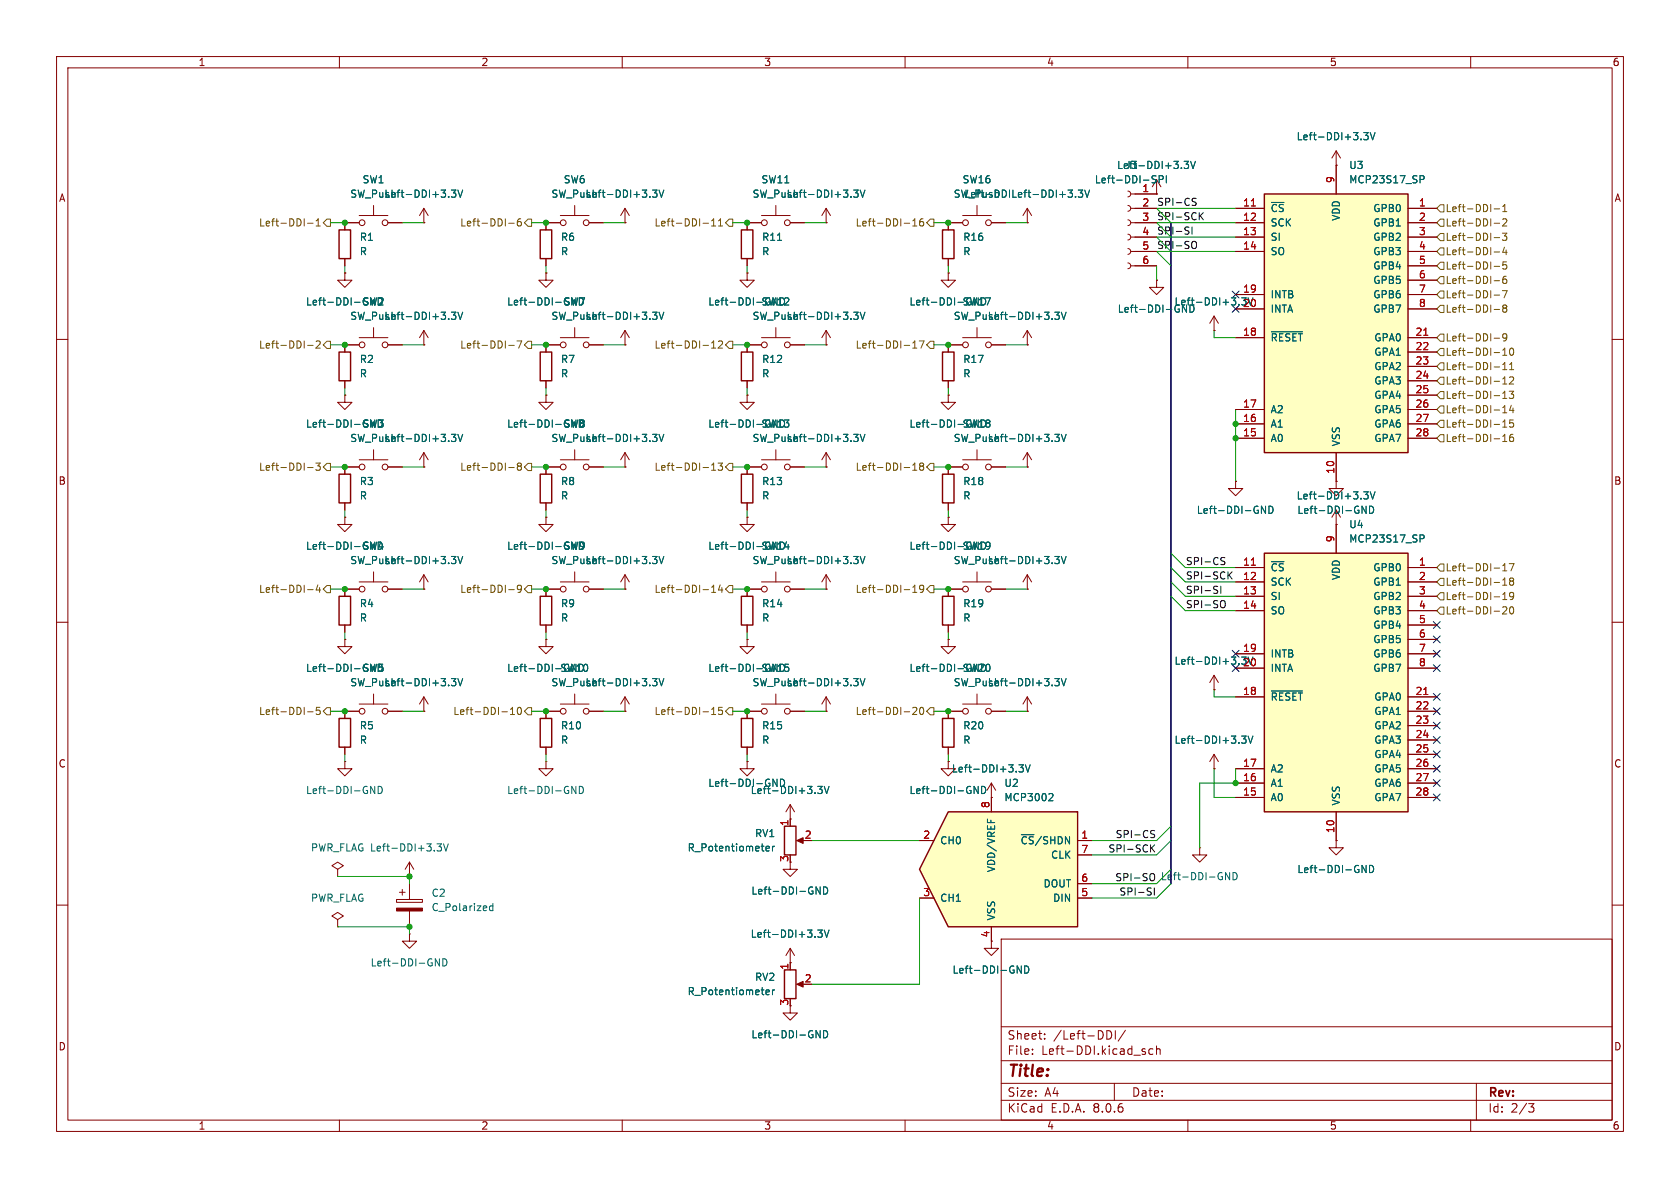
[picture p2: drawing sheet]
<svg xmlns="http://www.w3.org/2000/svg" width="297mm" height="210mm" viewBox="0 0 297 210" stroke-linecap="round" stroke-linejoin="round" font-family="sans-serif">
<defs><g id="words">
<text font-size="2.8" fill="#840000" x="178" y="190.9">Title:</text>
<g font-size="2.1" fill="#840000">
<text x="178" y="184">Sheet:</text>
<text x="186.2" y="184">/Left-DDI/</text>
<text x="178" y="186.7">File:</text>
<text x="184.1" y="186.7">Left-DDI.kicad_sch</text>
<text x="178" y="196.9">KiCad</text>
<text x="178" y="194.1">Size:</text>
<text x="184.7" y="194.1">A4</text>
<text x="185.7" y="196.9">E.D.A.</text>
<text x="193.3" y="196.9">8.0.6</text>
<text x="200" y="194.1">Date:</text>
<text x="263" y="194.3">Rev:</text>
<text x="263" y="196.9">Id:</text>
<text x="267.1" y="196.9">2/3</text>
</g>
<g font-size="1.8" fill="#840000">
<text x="35" y="11.9">1</text>
<text x="85" y="11.9">2</text>
<text x="135" y="11.9">3</text>
<text x="185" y="11.9">4</text>
<text x="235" y="11.9">5</text>
<text x="285" y="11.9">6</text>
<text x="10.3" y="35.9">A</text>
<text x="285.3" y="35.9">A</text>
<text x="10.3" y="85.9">B</text>
<text x="285.3" y="85.9">B</text>
<text x="10.3" y="135.9">C</text>
<text x="285.3" y="135.9">C</text>
<text x="139.4" y="152.5" transform="rotate(-90 139.4 152.5)">3</text>
<text x="175" y="165.8" transform="rotate(-90 175 165.8)">4</text>
<text x="10.3" y="185.9">D</text>
<text x="285.3" y="185.9">D</text>
<text x="35" y="199.9">1</text>
<text x="85" y="199.9">2</text>
<text x="135" y="199.9">3</text>
<text x="185" y="199.9">4</text>
<text x="235" y="199.9">5</text>
<text x="285" y="199.9">6</text>
</g>
<g font-size="1.8" fill="#006464">
<text x="229.1" y="25">Left-DDI+3.3V</text>
<text x="61.8" y="35.2">SW_Push</text>
<text x="64" y="32.6">SW1</text>
<text x="67.8" y="35.2">Left-DDI+3.3V</text>
<text x="97.4" y="35.2">SW_Push</text>
<text x="99.6" y="32.6">SW6</text>
<text x="103.4" y="35.2">Left-DDI+3.3V</text>
<text x="132.9" y="35.2">SW_Push</text>
<text x="134.5" y="32.6">SW11</text>
<text x="139" y="35.2">Left-DDI+3.3V</text>
<text x="168.5" y="35.2">SW_Push</text>
<text x="170.1" y="32.6">SW16</text>
<text x="170.4" y="35.2">Left-DDILeft-DDI+3.3V</text>
<text x="193.5" y="32.6">Left-DDI-SPI</text>
<text x="197.4" y="30.1">Left-DDI+3.3V</text>
<text x="198.8" y="30.1">J3</text>
<text x="238.4" y="30.1">U3</text>
<text x="238.4" y="32.6">MCP23S17_SP</text>
<text x="224.5" y="37.7">~{CS}</text>
<text x="224.5" y="40.2">SCK</text>
<text x="237.1" y="39.1" transform="rotate(-90 237.1 39.1)">VDD</text>
<text x="242.7" y="37.7">GPB0</text>
<text x="242.7" y="40.2">GPB1</text>
<text x="63.5" y="42.8">R1</text>
<text x="63.5" y="45.3">R</text>
<text x="99.1" y="42.8">R6</text>
<text x="99.1" y="45.3">R</text>
<text x="134.6" y="42.8">R11</text>
<text x="134.6" y="45.3">R</text>
<text x="170.2" y="42.8">R16</text>
<text x="170.2" y="45.3">R</text>
<text x="224.5" y="42.8">SI</text>
<text x="224.5" y="45.3">SO</text>
<text x="242.7" y="42.8">GPB2</text>
<text x="242.7" y="45.3">GPB3</text>
<text x="242.7" y="47.9">GPB4</text>
<text x="224.5" y="52.9">INTB</text>
<text x="242.7" y="50.4">GPB5</text>
<text x="242.7" y="52.9">GPB6</text>
<text x="54" y="54.2">Left-DDI-GND</text>
<text x="61.8" y="56.7">SW_Push</text>
<text x="64" y="54.2">SW2</text>
<text x="67.8" y="56.7">Left-DDI+3.3V</text>
<text x="89.6" y="54.2">Left-DDI-GND</text>
<text x="97.4" y="56.7">SW_Push</text>
<text x="99.6" y="54.2">SW7</text>
<text x="103.4" y="56.7">Left-DDI+3.3V</text>
<text x="125.1" y="54.2">Left-DDI-GND</text>
<text x="132.9" y="56.7">SW_Push</text>
<text x="134.5" y="54.2">SW12</text>
<text x="139" y="56.7">Left-DDI+3.3V</text>
<text x="160.7" y="54.2">Left-DDI-GND</text>
<text x="168.5" y="56.7">SW_Push</text>
<text x="170.1" y="54.2">SW17</text>
<text x="174.5" y="56.7">Left-DDI+3.3V</text>
<text x="197.5" y="55.5">Left-DDI-GND</text>
<text x="224.5" y="55.5">INTA</text>
<text x="242.7" y="55.5">GPB7</text>
<text x="63.5" y="64.4">R2</text>
<text x="99.1" y="64.4">R7</text>
<text x="134.6" y="64.4">R12</text>
<text x="170.2" y="64.4">R17</text>
<text x="224.5" y="60.6">~{RESET}</text>
<text x="242.9" y="60.6">GPA0</text>
<text x="242.9" y="63.1">GPA1</text>
<text x="242.9" y="65.6">GPA2</text>
<text x="63.5" y="66.9">R</text>
<text x="99.1" y="66.9">R</text>
<text x="134.6" y="66.9">R</text>
<text x="170.2" y="66.9">R</text>
<text x="242.9" y="68.2">GPA3</text>
<text x="242.9" y="70.7">GPA4</text>
<text x="54" y="75.8">Left-DDI-GND</text>
<text x="64" y="75.8">SW3</text>
<text x="89.6" y="75.8">Left-DDI-GND</text>
<text x="99.6" y="75.8">SW8</text>
<text x="125.1" y="75.8">Left-DDI-GND</text>
<text x="134.5" y="75.8">SW13</text>
<text x="160.7" y="75.8">Left-DDI-GND</text>
<text x="170.1" y="75.8">SW18</text>
<text x="224.5" y="75.8">A1</text>
<text x="224.5" y="73.3">A2</text>
<text x="242.9" y="73.3">GPA5</text>
<text x="242.9" y="75.8">GPA6</text>
<text x="61.8" y="78.3">SW_Push</text>
<text x="67.8" y="78.3">Left-DDI+3.3V</text>
<text x="97.4" y="78.3">SW_Push</text>
<text x="103.4" y="78.3">Left-DDI+3.3V</text>
<text x="132.9" y="78.3">SW_Push</text>
<text x="139" y="78.3">Left-DDI+3.3V</text>
<text x="168.5" y="78.3">SW_Push</text>
<text x="174.5" y="78.3">Left-DDI+3.3V</text>
<text x="224.5" y="78.3">A0</text>
<text x="237.1" y="79" transform="rotate(-90 237.1 79)">VSS</text>
<text x="242.9" y="78.3">GPA7</text>
<text x="63.5" y="86">R3</text>
<text x="63.5" y="88.5">R</text>
<text x="99.1" y="86">R8</text>
<text x="99.1" y="88.5">R</text>
<text x="134.6" y="86">R13</text>
<text x="134.6" y="88.5">R</text>
<text x="170.2" y="86">R18</text>
<text x="170.2" y="88.5">R</text>
<text x="229.1" y="88.5">Left-DDI+3.3V</text>
<text x="211.5" y="91">Left-DDI-GND</text>
<text x="229.3" y="91">Left-DDI-GND</text>
<text x="238.4" y="93.6">U4</text>
<text x="54" y="97.4">Left-DDI-GND</text>
<text x="61.8" y="99.9">SW_Push</text>
<text x="64" y="97.4">SW4</text>
<text x="67.8" y="99.9">Left-DDI+3.3V</text>
<text x="89.6" y="97.4">Left-DDI-GND</text>
<text x="97.4" y="99.9">SW_Push</text>
<text x="99.6" y="97.4">SW9</text>
<text x="103.4" y="99.9">Left-DDI+3.3V</text>
<text x="125.1" y="97.4">Left-DDI-GND</text>
<text x="132.9" y="99.9">SW_Push</text>
<text x="134.5" y="97.4">SW14</text>
<text x="139" y="99.9">Left-DDI+3.3V</text>
<text x="160.7" y="97.4">Left-DDI-GND</text>
<text x="168.5" y="99.9">SW_Push</text>
<text x="170.1" y="97.4">SW19</text>
<text x="174.5" y="99.9">Left-DDI+3.3V</text>
<text x="224.5" y="101.2">~{CS}</text>
<text x="238.4" y="96.1">MCP23S17_SP</text>
<text x="242.7" y="101.2">GPB0</text>
<text x="63.5" y="107.5">R4</text>
<text x="99.1" y="107.5">R9</text>
<text x="134.6" y="107.5">R14</text>
<text x="170.2" y="107.5">R19</text>
<text x="224.5" y="103.7">SCK</text>
<text x="224.5" y="106.3">SI</text>
<text x="237.1" y="102.6" transform="rotate(-90 237.1 102.6)">VDD</text>
<text x="242.7" y="103.7">GPB1</text>
<text x="242.7" y="106.3">GPB2</text>
<text x="63.5" y="110.1">R</text>
<text x="99.1" y="110.1">R</text>
<text x="134.6" y="110.1">R</text>
<text x="170.2" y="110.1">R</text>
<text x="224.5" y="108.8">SO</text>
<text x="242.7" y="108.8">GPB3</text>
<text x="242.7" y="111.4">GPB4</text>
<text x="242.7" y="113.9">GPB5</text>
<text x="54" y="119">Left-DDI-GND</text>
<text x="64" y="119">SW5</text>
<text x="89.6" y="119">Left-DDI-GND</text>
<text x="99" y="119">SW10</text>
<text x="125.1" y="119">Left-DDI-GND</text>
<text x="134.5" y="119">SW15</text>
<text x="160.7" y="119">Left-DDI-GND</text>
<text x="170.1" y="119">SW20</text>
<text x="224.5" y="116.4">INTB</text>
<text x="224.5" y="119">INTA</text>
<text x="242.7" y="116.4">GPB6</text>
<text x="242.7" y="119">GPB7</text>
<text x="61.8" y="121.5">SW_Push</text>
<text x="67.8" y="121.5">Left-DDI+3.3V</text>
<text x="97.4" y="121.5">SW_Push</text>
<text x="103.4" y="121.5">Left-DDI+3.3V</text>
<text x="132.9" y="121.5">SW_Push</text>
<text x="139" y="121.5">Left-DDI+3.3V</text>
<text x="168.5" y="121.5">SW_Push</text>
<text x="174.5" y="121.5">Left-DDI+3.3V</text>
<text x="224.5" y="124.1">~{RESET}</text>
<text x="242.9" y="124.1">GPA0</text>
<text x="63.5" y="129.1">R5</text>
<text x="63.5" y="131.7">R</text>
<text x="99.1" y="129.1">R10</text>
<text x="99.1" y="131.7">R</text>
<text x="134.6" y="129.1">R15</text>
<text x="134.6" y="131.7">R</text>
<text x="170.2" y="129.1">R20</text>
<text x="170.2" y="131.7">R</text>
<text x="207.5" y="131.7">Left-DDI+3.3V</text>
<text x="242.9" y="126.6">GPA1</text>
<text x="242.9" y="129.1">GPA2</text>
<text x="242.9" y="131.7">GPA3</text>
<text x="168.2" y="136.8">Left-DDI+3.3V</text>
<text x="224.5" y="136.8">A2</text>
<text x="242.9" y="134.2">GPA4</text>
<text x="242.9" y="136.8">GPA5</text>
<text x="54" y="140.6">Left-DDI-GND</text>
<text x="89.6" y="140.6">Left-DDI-GND</text>
<text x="125.1" y="139.3">Left-DDI-GND</text>
<text x="132.6" y="140.6">Left-DDI+3.3V</text>
<text x="160.7" y="140.6">Left-DDI-GND</text>
<text x="177.5" y="139.3">U2</text>
<text x="177.5" y="141.8">MCP3002</text>
<text x="224.5" y="141.8">A0</text>
<text x="224.5" y="139.3">A1</text>
<text x="237.1" y="142.5" transform="rotate(-90 237.1 142.5)">VSS</text>
<text x="242.9" y="139.3">GPA6</text>
<text x="242.9" y="141.8">GPA7</text>
<text x="133.4" y="148.2">RV1</text>
<text x="166.1" y="149.5">CH0</text>
<text x="180.3" y="149.5">~{CS}/SHDN</text>
<text x="54.9" y="150.7">PWR_FLAG Left-DDI+3.3V</text>
<text x="121.5" y="150.7">R_Potentiometer</text>
<text x="176.1" y="154.3" transform="rotate(-90 176.1 154.3)">VDD/VREF</text>
<text x="185.7" y="152">CLK</text>
<text x="205.1" y="155.8">Left-DDI-GND</text>
<text x="229.3" y="154.5">Left-DDI-GND</text>
<text x="54.9" y="159.6">PWR_FLAG</text>
<text x="76.2" y="158.7">C2</text>
<text x="76.2" y="161.3">C_Polarized</text>
<text x="132.7" y="158.3">Left-DDI-GND</text>
<text x="166.1" y="159.6">CH1</text>
<text x="184.4" y="157.1">DOUT</text>
<text x="186.1" y="159.6">DIN</text>
<text x="132.6" y="166">Left-DDI+3.3V</text>
<text x="176.1" y="162.8" transform="rotate(-90 176.1 162.8)">VSS</text>
<text x="65.4" y="171">Left-DDI-GND</text>
<text x="133.4" y="173.6">RV2</text>
<text x="168.3" y="172.3">Left-DDI-GND</text>
<text x="121.5" y="176.1">R_Potentiometer</text>
<text x="132.7" y="183.7">Left-DDI-GND</text>
</g>
<g font-size="1.8" fill="#a90000">
<text x="201.9" y="34">1</text>
<text x="236" y="32.5" transform="rotate(-90 236 32.5)">9</text>
<text x="201.9" y="36.6">2</text>
<text x="201.9" y="39.1">3</text>
<text x="201.9" y="41.7">4</text>
<text x="219.7" y="36.6">11</text>
<text x="219.7" y="39.1">12</text>
<text x="219.7" y="41.7">13</text>
<text x="250.8" y="36.6">1</text>
<text x="250.8" y="39.1">2</text>
<text x="250.8" y="41.7">3</text>
<text x="201.9" y="44.2">5</text>
<text x="201.9" y="46.7">6</text>
<text x="219.7" y="44.2">14</text>
<text x="250.8" y="44.2">4</text>
<text x="250.8" y="46.7">5</text>
<text x="219.7" y="51.8">19</text>
<text x="250.8" y="49.3">6</text>
<text x="250.8" y="51.8">7</text>
<text x="207.5" y="54.2">Left-DDI+3.3V 20</text>
<text x="219.7" y="59.4">18</text>
<text x="250.1" y="59.4">21</text>
<text x="250.8" y="54.4">8</text>
<text x="250.1" y="62">22</text>
<text x="250.1" y="64.5">23</text>
<text x="250.1" y="67.1">24</text>
<text x="250.1" y="69.6">25</text>
<text x="219.7" y="77.2">15</text>
<text x="219.7" y="74.7">16</text>
<text x="219.7" y="72.1">17</text>
<text x="250.1" y="72.1">26</text>
<text x="250.1" y="74.7">27</text>
<text x="250.1" y="77.2">28</text>
<text x="236" y="83.9" transform="rotate(-90 236 83.9)">10</text>
<text x="236" y="96" transform="rotate(-90 236 96)">9</text>
<text x="219.7" y="100.1">11</text>
<text x="250.8" y="100.1">1</text>
<text x="219.7" y="102.6">12</text>
<text x="219.7" y="105.2">13</text>
<text x="219.7" y="107.7">14</text>
<text x="250.8" y="102.6">2</text>
<text x="250.8" y="105.2">3</text>
<text x="250.8" y="107.7">4</text>
<text x="250.8" y="110.2">5</text>
<text x="250.8" y="112.8">6</text>
<text x="207.5" y="117.7">Left-DDI+3.3V 20</text>
<text x="219.7" y="115.3">19</text>
<text x="250.8" y="115.3">7</text>
<text x="250.8" y="117.9">8</text>
<text x="219.7" y="122.9">18</text>
<text x="250.1" y="122.9">21</text>
<text x="250.1" y="125.5">22</text>
<text x="250.1" y="128">23</text>
<text x="250.1" y="130.6">24</text>
<text x="219.7" y="135.6">17</text>
<text x="250.1" y="133.1">25</text>
<text x="250.1" y="135.6">26</text>
<text x="175" y="142.9" transform="rotate(-90 175 142.9)">8</text>
<text x="219.7" y="140.7">15</text>
<text x="219.7" y="138.2">16</text>
<text x="250.1" y="138.2">27</text>
<text x="250.1" y="140.7">28</text>
<text x="139.4" y="146.1" transform="rotate(-90 139.4 146.1)">1</text>
<text x="142.2" y="148.3">2</text>
<text x="163.1" y="148.3">2</text>
<text x="191.1" y="148.3">1</text>
<text x="236" y="147.4" transform="rotate(-90 236 147.4)">10</text>
<text x="191.1" y="156">6</text>
<text x="191.1" y="150.9">7</text>
<text x="163.1" y="158.5">3</text>
<text x="191.1" y="158.5">5</text>
<text x="139.4" y="171.5" transform="rotate(-90 139.4 171.5)">1</text>
<text x="142.2" y="173.7">2</text>
<text x="139.4" y="177.9" transform="rotate(-90 139.4 177.9)">3</text>
</g>
<g font-size="1.8" fill="#725600">
<text x="45.7" y="40.2">Left-DDI-1</text>
<text x="81.2" y="40.2">Left-DDI-6</text>
<text x="115.6" y="40.2">Left-DDI-11</text>
<text x="151.2" y="40.2">Left-DDI-16</text>
<text x="255.5" y="37.7">Left-DDI-1</text>
<text x="255.5" y="40.2">Left-DDI-2</text>
<text x="255.5" y="47.9">Left-DDI-5</text>
<text x="255.5" y="42.8">Left-DDI-3</text>
<text x="255.5" y="45.3">Left-DDI-4</text>
<text x="255.5" y="50.4">Left-DDI-6</text>
<text x="255.5" y="52.9">Left-DDI-7</text>
<text x="255.5" y="55.5">Left-DDI-8</text>
<text x="45.7" y="61.8">Left-DDI-2</text>
<text x="81.2" y="61.8">Left-DDI-7</text>
<text x="115.6" y="61.8">Left-DDI-12</text>
<text x="151.2" y="61.8">Left-DDI-17</text>
<text x="255.5" y="65.6">Left-DDI-11</text>
<text x="255.5" y="63.1">Left-DDI-10</text>
<text x="255.5" y="60.6">Left-DDI-9</text>
<text x="255.5" y="68.2">Left-DDI-12</text>
<text x="255.5" y="70.7">Left-DDI-13</text>
<text x="255.5" y="73.3">Left-DDI-14</text>
<text x="255.5" y="75.8">Left-DDI-15</text>
<text x="45.7" y="83.4">Left-DDI-3</text>
<text x="81.2" y="83.4">Left-DDI-8</text>
<text x="115.6" y="83.4">Left-DDI-13</text>
<text x="151.2" y="83.4">Left-DDI-18</text>
<text x="255.5" y="78.3">Left-DDI-16</text>
<text x="255.5" y="101.2">Left-DDI-17</text>
<text x="45.7" y="105">Left-DDI-4</text>
<text x="81.2" y="105">Left-DDI-9</text>
<text x="115.6" y="105">Left-DDI-14</text>
<text x="151.2" y="105">Left-DDI-19</text>
<text x="255.5" y="106.3">Left-DDI-19</text>
<text x="255.5" y="103.7">Left-DDI-18</text>
<text x="255.5" y="108.8">Left-DDI-20</text>
<text x="45.7" y="126.6">Left-DDI-5</text>
<text x="80" y="126.6">Left-DDI-10</text>
<text x="115.6" y="126.6">Left-DDI-15</text>
<text x="151.2" y="126.6">Left-DDI-20</text>
</g>
<g font-size="1.8" fill="#009600">
<text x="204.5" y="39">SPI-SCK</text>
<text x="204.5" y="41.6">SPI-SI</text>
<text x="204.5" y="44.1">SPI-SO</text>
</g>
<g font-size="1.8" fill="#0f0f0f">
<text x="204.5" y="36.5">SPI-CS</text>
<text x="209.5" y="100">SPI-CS</text>
<text x="209.5" y="105.1">SPI-SI</text>
<text x="209.5" y="102.5">SPI-SCK</text>
<text x="209.5" y="107.6">SPI-SO</text>
<text x="197.1" y="148.2">SPI-CS</text>
<text x="195.9" y="150.8">SPI-SCK</text>
<text x="197.1" y="155.9">SPI-SO</text>
<text x="197.8" y="158.4">SPI-SI</text>
</g>
</g></defs>
<g fill="none" stroke="#840000" stroke-width=".18">
<path d="M10 10h277v190h-277zM12 12h273v186h-273zM60 10v2M110 10v2M160 10v2M210 10v2M260 10v2M10 60h2M61 48.3v1.2h1.2l-1.2 1.3-1.3-1.3h1.3M61 48.3h.1M63.5 59.7h5.1M66 57.9v1.8"/>
<path d="M74.9 58.4v2.6M74.9 58.4l-.7 1.3M74.9 58.4l.8 1.3M96.5 48.3v1.2h1.3l-1.3 1.3-1.3-1.3h1.3M96.5 48.3h.1M285 60h2M61 67.3v1.3M63.5 61h-2.5v1.2M66 79.5v1.8M68.6 61h2.5M74.9 61h.1M101.6 79.5v1.8"/>
<path d="M132.1 69.9v1.2h1.2l-1.2 1.3-1.3-1.3h1.3M132.1 69.9h.1M132.1 61v1.2M132.1 67.3v1.3M61 91.4v1.3h1.2l-1.2 1.3-1.3-1.3h1.3M61 91.4h.1M61 88.9v1.3M63.5 82.6h-2.5v1.2M63.5 81.3h5.1M68.6 82.6h2.5M74.9 82.6h.1M74.9 80l-.7 1.3"/>
<path d="M74.9 80v2.6M74.9 80l.8 1.3M96.5 88.9v1.3M99.1 82.6h-2.6v1.2M99.1 81.3h5M104.1 82.6h2.6M110.5 82.6h.1M110.5 80v2.6M110.5 80l-.8 1.3M110.5 80l.8 1.3M218.4 85.1v1.3h1.3l-1.3 1.2-1.2-1.2h1.2M218.4 85.1h.1"/>
<path d="M236.2 85.1v1.3h1.3l-1.3 1.2-1.3-1.2h1.3M236.2 85.1h.1M236.2 92.7h.1M236.2 90.2v2.5M10 110h2M61 113v1.3h1.2l-1.2 1.3-1.3-1.3h1.3M61 113h.1M61 110.5v1.3M63.5 104.1h-2.5v1.3M63.5 102.9h5.1M66 101.1v1.8M68.6 104.1h2.5"/>
<path d="M74.9 104.1h.1M74.9 101.6v2.5M74.9 101.6l-.7 1.3M74.9 101.6l.8 1.3M96.5 113v1.3h1.3l-1.3 1.3-1.3-1.3h1.3M96.5 113h.1M96.5 110.5v1.3M99.1 104.1h-2.6v1.3M99.1 102.9h5M101.6 101.1v1.8M104.1 104.1h2.6M110.5 104.1h.1"/>
<path d="M110.5 101.6v2.5M110.5 101.6l-.8 1.3M110.5 101.6l.8 1.3M132.1 113v1.3h1.2l-1.2 1.3-1.3-1.3h1.3M132.1 113h.1M285 110h2M61 132.1v1.3M63.5 125.7h-2.5v1.3M63.5 124.5h5.1M66 122.7v1.8M68.6 125.7h2.5M74.9 125.7h.1"/>
<path d="M74.9 123.2v2.5M74.9 123.2l-.7 1.3M74.9 123.2l.8 1.3M96.5 134.6v1.3h1.3l-1.3 1.3-1.3-1.3h1.3M96.5 134.6h.1M96.5 132.1v1.3M99.1 125.7h-2.6v1.3M99.1 124.5h5M101.6 122.7v1.8M104.1 125.7h2.6M110.5 125.7h.1M110.5 123.2l-.8 1.3"/>
<path d="M110.5 123.2v2.5M110.5 123.2l.8 1.3M132.1 134.6v1.3h1.2l-1.2 1.3-1.3-1.3h1.3M132.1 134.6h.1M132.1 125.7v1.3M132.1 132.1v1.3M146 125.7h.1M146 123.2l-.7 1.3M146 123.2v2.5M146 123.2l.8 1.3M10 160h2M59.7 153.7l1-.7-1-.6-1 .6 1 .7v1.2"/>
<path d="M59.7 154.9h.1M70.1 159h4.6v.5h-4.6zM70.6 157.7h1M71.1 157.2v1M72.4 154.9h.1M72.4 152.4l-.8 1.3M72.4 152.4v2.5M72.4 156.2v2.8M72.4 152.4l.8 1.3M139.7 144.8h.1M139.7 142.2v2.6M139.7 142.2l-.8 1.3"/>
<path d="M139.7 142.2l.8 1.3M212.1 149.9v1.2h1.3l-1.3 1.3-1.3-1.3h1.3M212.1 149.9h.1M285 160h2M59.7 162.6l1-.7-1-.6-1 .6 1 .7v1.2M59.7 163.8h.1M72.4 165.1v1.3h1.3l-1.3 1.2-1.3-1.2h1.3M72.4 165.1h.1M72.4 161v2.8M139.7 170.2v1.3M141.2 174h1M177 166h108v32h-108z"/>
<path d="M60 198v2M110 198v2M160 198v2M177 194.5h108M177 191.5h108M177 187.5h108M177 181.5h108M182.5 186.3v.1M182.5 185.5v.1M184.7 183.6v.1M184.7 182.8v.1M195.7 182.2a.76 .76 0 0 1 .8 .7 .76 .76 0 0 1-.8 .8"/>
<path d="M197 191.5v3M197.2 182.2v1.5M199 182.1l-1.3 2M202.3 185.9l.2 .2-.2 .3M202.3 185.4l.2 .1M203.8 185.5l-.4-.1-.3 .3v.4l.1 .2h.6M204.5 185.5l.2-.1 .3 .1 .1 .9M204.5 184.9v1.5M210 198v2M260 198v2M261 191.5v6.5M270.2 195.1h1l-.5 .6 .4 .1 .1 .5-.3 .3h-.4"/>
<circle cx="64" cy="61" r=".51"/>
<circle cx="68.1" cy="61" r=".51"/>
<circle cx="64" cy="82.6" r=".51"/>
<circle cx="68.1" cy="82.6" r=".51"/>
<circle cx="99.6" cy="82.6" r=".51"/>
<circle cx="103.6" cy="82.6" r=".51"/>
<circle cx="64" cy="104.1" r=".51"/>
<circle cx="68.1" cy="104.1" r=".51"/>
<circle cx="99.6" cy="104.1" r=".51"/>
<circle cx="103.6" cy="104.1" r=".51"/>
<circle cx="64" cy="125.7" r=".51"/>
<circle cx="68.1" cy="125.7" r=".51"/>
<circle cx="99.6" cy="125.7" r=".51"/>
<circle cx="103.6" cy="125.7" r=".51"/>
</g>
<path d="M59.9 62.2h2.1v5.1h-2.1zM131.1 62.2h2v5.1h-2zM59.9 83.8h2.1v5.1h-2.1zM95.5 83.8h2v5.1h-2zM59.9 105.4h2.1v5.1h-2.1zM95.5 105.4h2v5.1h-2zM59.9 127h2.1v5.1h-2.1zM95.5 127h2v5.1h-2zM131.1 127h2v5.1h-2zM138.7 171.5h2v5h-2z" fill="none" stroke="#840000" stroke-width=".25"/>
<g fill="none" stroke="#006464" stroke-width=".18">
<path d="M79.8 55.2h.8l-.4 .5 .3 .1v.5l-.2 .2-.5-.2M80.9 55.2l.5 1.3 .4-1.3M79.8 76.8h.8l-.4 .5 .3 .1v.5l-.2 .1-.5-.1M80.9 76.8l.5 1.2 .4-1.2M115.4 76.8h.7l-.4 .5 .4 .1v.5l-.2 .1-.5-.1M116.5 76.8l.4 1.2 .5-1.2M79.8 98.4h.8l-.4 .5 .3 .1v.5l-.2 .1-.5-.1M80.9 98.4l.5 1.2 .4-1.2M115.4 98.4h.7l-.4 .5 .4 .1v.5l-.2 .1-.5-.1M116.5 98.4l.4 1.2 .5-1.2M223 89.5l.7 1.2v-1.2M224.3 89.5a.64 .64 0 0 1 .8 .6 .64 .64 0 0 1-.8 .6z"/>
<path d="M240.8 89.5l.7 1.2v-1.2M241.1 86.9h.8l-.4 .5 .3 .1v.6l-.2 .1-.5-.1M242.1 89.5a.64 .64 0 0 1 .7 .6 .64 .64 0 0 1-.7 .6zM242.2 86.9l.5 1.3 .4-1.3M79.8 120h.8l-.4 .4 .3 .2v.5l-.2 .1-.5-.1M80.9 120l.5 1.2 .4-1.2M115.4 120h.7l-.4 .4 .4 .2v.5l-.2 .1-.5-.1M116.5 120l.4 1.2 .5-1.2M150.9 120h.8l-.4 .4 .3 .2v.5l-.1 .1-.6-.1M152.1 120l.4 1.2 .4-1.2M101.1 139l.7 1.3v-1.3M102.4 139a.64 .64 0 0 1 .7 .6 .64 .64 0 0 1-.7 .7z"/>
<path d="M136.6 137.7l.8 1.3v-1.3M138.6 138.7l.1-.4-.1-.4-.6-.2v1.3M144.6 139h.8l-.5 .5 .4 .1v.6l-.2 .1-.5-.1M145.7 139l.4 1.3 .5-1.3M77.3 149.2h.7l-.4 .5 .4 .1v.5l-.2 .1-.5-.1M78.4 149.2l.4 1.2 .5-1.2M87.1 159.7v1.3M216.7 154.2l.7 1.3v-1.3M218 154.2a.64 .64 0 0 1 .7 .7 .64 .64 0 0 1-.7 .6zM77 169.5l.7 1.3v-1.3M78.3 169.5a.64 .64 0 0 1 .7 .6 .64 .64 0 0 1-.7 .7zM87.1 160.2l-.3-.1-.3 .3 .2 .5h.4"/>
<path d="M135.4 175.4l.6-.1v-.2l-.4-.1-.2 .2 .1 .6h.5M136.6 175v.8M136.9 175l-.3 .2"/>
</g>
<g fill="#840000" stroke="#840000" stroke-width=".18">
<path d="M140.8 174l1.2-.5v1z"/>
<path d="M70.1 160.5h4.6v.5h-4.6z"/>
</g>
<path d="M223.5 34.3h25.4v45.7h-25.4z" fill="#ffffc2"/>
<path d="M223.5 34.3h25.4v45.7h-25.4zM95.5 62.2h2v5.1h-2zM131.1 105.4h2v5.1h-2zM166.6 127h2.1v5.1h-2.1z" fill="none" stroke="#840000" stroke-width=".25"/>
<g fill="none" stroke="#840000" stroke-width=".18">
<path d="M218.4 36.8h5.1M218.4 39.4h5.1M236.2 29.2v5.1M248.9 36.8h5.1M248.9 39.4h5.1M134.6 59.7h5.1M137.2 57.9v1.8M218.4 41.9h5.1M218.4 44.5h5.1M218.4 59.7h5.1M218.4 52.1h5.1M218.4 54.6h5.1"/>
<path d="M248.9 41.9h5.1M248.9 44.5h5.1M248.9 59.7h5.1M248.9 52.1h5.1M248.9 54.6h5.1M248.9 47h5.1M248.9 49.5h5.1M96.5 69.9v1.2h1.3l-1.3 1.3-1.3-1.3h1.3M96.5 69.9h.1M96.5 61v1.2M96.5 67.3v1.3M132.1 61h2.5"/>
<path d="M139.7 61h2.5M218.4 77.5h5.1M218.4 74.9h5.1M218.4 72.4h5.1M248.9 77.5h5.1M248.9 74.9h5.1M248.9 72.4h5.1M248.9 62.2h5.1M248.9 64.8h5.1M248.9 67.3h5.1M248.9 69.9h5.1M236.2 80v5.1"/>
<path d="M132.1 104.1v1.3M132.1 110.5v1.3M132.1 125.7h2.5M134.6 124.5h5.1M137.2 122.7v1.8M139.7 125.7h2.5M167.6 134.6v1.3h1.3l-1.3 1.3-1.2-1.3h1.2M167.6 134.6h.1M167.6 125.7v1.3M167.6 132.1v1.3M175.3 138.4l-.8 1.3M175.3 138.4v2.6"/>
<path d="M175.3 138.4l.7 1.3M175.3 141h.1"/>
<circle cx="135.1" cy="61" r=".51"/>
<circle cx="139.2" cy="61" r=".51"/>
<circle cx="135.1" cy="125.7" r=".51"/>
<circle cx="139.2" cy="125.7" r=".51"/>
</g>
<path d="M221.2 36.4h.7M251.7 59.3h.7" fill="none" stroke="#a90000" stroke-width=".18"/>
<path d="M251 31.1h.5l.3 .2-.2 .4h-.6M224.8 58.6h5.5M172.2 139l.7 1.3v-1.3M173.5 139a.64 .64 0 0 1 .8 .6 .64 .64 0 0 1-.8 .7zM180.1 135.2h.8l-.4 .5 .4 .1v.5l-.2 .2-.6-.2M181.3 135.2l.4 1.3 .4-1.3" fill="none" stroke="#006464" stroke-width=".18"/>
<path d="M167.6 143.5h22.9v20.3h-22.9l-5-10.1z" fill="#ffffc2"/>
<path d="M95.5 40.6h2v5.1h-2zM131.1 40.6h2v5.1h-2zM166.6 40.6h2.1v5.1h-2.1zM166.6 62.2h2.1v5.1h-2.1zM131.1 83.8h2v5.1h-2zM166.6 83.8h2.1v5.1h-2.1zM166.6 105.4h2.1v5.1h-2.1zM138.7 146.1h2v5h-2zM167.6 143.5h22.9v20.3h-22.9l-5-10.1z" fill="none" stroke="#840000" stroke-width=".25"/>
<g fill="none" stroke="#840000" stroke-width=".18">
<path d="M99.1 39.4h-2.6v1.2M99.1 38.1h5M101.6 36.3v1.8M104.1 39.4h2.6M110.5 39.4h.1M110.5 36.8l-.8 1.3M110.5 36.8v2.6M110.5 36.8l.8 1.3M134.6 39.4h-2.5v1.2M134.6 38.1h5.1M137.2 36.3v1.8M139.7 39.4h2.5"/>
<path d="M146 39.4h.1M146 36.8v2.6M146 36.8l-.7 1.3M146 36.8l.8 1.3M170.2 39.4h-2.6v1.2M170.2 38.1h5.1M172.7 36.3v1.8M175.3 39.4h2.5M181.6 39.4h.1M181.6 36.8v2.6M181.6 36.8l-.8 1.3M181.6 36.8l.8 1.3"/>
<path d="M199.4 38.9l.3 .1 .2 .4-.2 .3-.3 .2M199.4 36.3l.3 .2 .2 .3-.2 .4-.3 .1M199.4 33.8l.3 .1 .2 .4-.2 .3-.3 .2M199.9 39.4h4.6M199.9 36.8h4.6M199.9 34.3h4.6M204.5 34.3h.1M204.5 31.8l-.8 1.2M204.5 31.8v2.5M204.5 31.8l.7 1.2M236.2 29.2h.1M236.2 26.7l-.7 1.2"/>
<path d="M236.2 26.7v2.5M236.2 26.7l.8 1.2M96.5 45.7v1.3M99.1 59.7h5M101.6 57.9v1.8M110.5 58.4v2.6M110.5 58.4l-.8 1.3M110.5 58.4l.8 1.3M132.1 48.3v1.2h1.2l-1.2 1.3-1.3-1.3h1.3M132.1 48.3h.1M132.1 45.7v1.3M146 58.4l-.7 1.3"/>
<path d="M146 58.4v2.6M146 58.4l.8 1.3M167.6 48.3v1.2h1.3l-1.3 1.3-1.2-1.3h1.2M167.6 48.3h.1M167.6 45.7v1.3M170.2 59.7h5.1M172.7 57.9v1.8M181.6 58.4v2.6M181.6 58.4l-.8 1.3M181.6 58.4l.8 1.3M199.4 46.5l.3 .1 .2 .4-.2 .3-.3 .2M199.4 43.9l.3 .2 .2 .4-.2 .3-.3 .2"/>
<path d="M199.4 41.4l.3 .2 .2 .3-.2 .4-.3 .1M199.9 47h4.6M199.9 44.5h4.6M199.9 41.9h4.6M204.5 49.5v1.3h1.2l-1.2 1.3-1.3-1.3h1.3M204.5 49.5h.1M214.6 58.4h.1M214.6 55.9l-.7 1.3M214.6 55.9v2.5M214.6 55.9l.8 1.3M96.5 61h2.6M104.1 61h2.6"/>
<path d="M110.5 61h.1M137.2 79.5v1.8M146 61h.1M167.6 69.9v1.2h1.3l-1.3 1.3-1.2-1.3h1.2M167.6 69.9h.1M167.6 67.3v1.3M170.2 61h-2.6v1.2M172.7 79.5v1.8M175.3 61h2.5M181.6 61h.1M96.5 91.4v1.3h1.3l-1.3 1.3-1.3-1.3h1.3M96.5 91.4h.1"/>
<path d="M132.1 91.4v1.3h1.2l-1.2 1.3-1.3-1.3h1.3M132.1 91.4h.1M132.1 88.9v1.3M134.6 81.3h5.1M134.6 82.6h-2.5v1.2M139.7 82.6h2.5M146 82.6h.1M146 80v2.6M146 80l-.7 1.3M146 80l.8 1.3M167.6 91.4v1.3h1.3l-1.3 1.3-1.2-1.3h1.2M167.6 91.4h.1"/>
<path d="M167.6 88.9v1.3M170.2 82.6h-2.6v1.2M170.2 81.3h5.1M175.3 82.6h2.5M181.6 82.6h.1M181.6 80v2.6M181.6 80l-.8 1.3M181.6 80l.8 1.3M132.1 104.1h2.5M134.6 102.9h5.1M137.2 101.1v1.8M139.7 104.1h2.5"/>
<path d="M146 104.1h.1M146 101.6v2.5M146 101.6l-.7 1.3M146 101.6l.8 1.3M167.6 113v1.3h1.3l-1.3 1.3-1.2-1.3h1.2M167.6 113h.1M167.6 110.5v1.3M170.2 104.1h-2.6v1.3M170.2 102.9h5.1M172.7 101.1v1.8M175.3 104.1h2.5M181.6 104.1h.1"/>
<path d="M181.6 101.6v2.5M181.6 101.6l-.8 1.3M181.6 101.6l.8 1.3M214.6 119.4v2.5M214.6 119.4l-.7 1.3M214.6 119.4l.8 1.3M61 134.6v1.3h1.2l-1.2 1.3-1.3-1.3h1.3M61 134.6h.1M167.6 125.7h2.6M170.2 124.5h5.1M172.7 122.7v1.8M175.3 125.7h2.5"/>
<path d="M181.6 125.7h.1M181.6 123.2l-.8 1.3M181.6 123.2v2.5M181.6 123.2l.8 1.3M214.6 121.9h.1M214.6 135.9h.1M214.6 133.4v2.5M214.6 133.4l-.7 1.2M214.6 133.4l.8 1.2M139.7 152.4v1.3h1.3l-1.3 1.2-1.3-1.2h1.3M139.7 144.8v1.3M141.2 148.6h1"/>
<path d="M162.6 148.6h2.5M162.6 158.8h2.5M175.3 141v2.5M190.5 148.6h2.5M190.5 158.8h2.5M190.5 156.2h2.5M190.5 151.1h2.5M236.2 148.6v1.3h1.3l-1.3 1.2-1.3-1.2h1.3M236.2 148.6h.1M139.7 170.2h.1M139.7 177.8v1.3h1.3l-1.3 1.2-1.3-1.2h1.3M139.7 167.6l-.8 1.3"/>
<path d="M139.7 167.6v2.6M139.7 167.6l.8 1.3M175.3 163.8v3.8h1.2l-1.2 1.3-1.3-1.3h1.3"/>
<circle cx="99.6" cy="39.4" r=".51"/>
<circle cx="103.6" cy="39.4" r=".51"/>
<circle cx="135.1" cy="39.4" r=".51"/>
<circle cx="139.2" cy="39.4" r=".51"/>
<circle cx="170.7" cy="39.4" r=".51"/>
<circle cx="174.8" cy="39.4" r=".51"/>
<circle cx="99.6" cy="61" r=".51"/>
<circle cx="103.6" cy="61" r=".51"/>
<circle cx="170.7" cy="61" r=".51"/>
<circle cx="174.8" cy="61" r=".51"/>
<circle cx="135.1" cy="82.6" r=".51"/>
<circle cx="139.2" cy="82.6" r=".51"/>
<circle cx="170.7" cy="82.6" r=".51"/>
<circle cx="174.8" cy="82.6" r=".51"/>
<circle cx="135.1" cy="104.1" r=".51"/>
<circle cx="139.2" cy="104.1" r=".51"/>
<circle cx="170.7" cy="104.1" r=".51"/>
<circle cx="174.8" cy="104.1" r=".51"/>
<circle cx="170.7" cy="125.7" r=".51"/>
<circle cx="174.8" cy="125.7" r=".51"/>
</g>
<g fill="none" stroke="#006464" stroke-width=".18">
<path d="M115.4 33.6h.7l-.4 .5 .4 .1v.5l-.2 .2-.5-.2M116.5 33.6l.4 1.3 .5-1.3M150.9 33.6h.8l-.4 .5 .3 .1v.5l-.1 .2-.6-.2M152.1 33.6l.4 1.3 .4-1.3M188.8 33.6h.8l-.4 .5 .3 .1v.5l-.1 .2-.6-.2M190.1 34.7v.2M190.6 33.6h.8l-.4 .5 .3 .1v.5l-.1 .2-.6-.2M191.8 33.6l.4 1.3 .4-1.3M203.9 31.7l.4 .1 .1 .3-.3 .2h-.3M203.9 31.1h.5M204.9 31.7h.6l.1-.2v-.3l-.7-.1v1.2M206.2 31.1v1.2"/>
<path d="M209.3 28.5h.8l-.4 .5 .4 .1v.6l-.2 .1-.6-.1M210.5 28.5l.4 1.3 .4-1.3M241.1 23.4h.8l-.4 .5 .3 .1v.6l-.2 .1-.5-.1M242.2 23.4l.5 1.3 .4-1.3M115.4 55.2h.7l-.4 .5 .4 .1v.5l-.2 .2-.5-.2M116.5 55.2l.4 1.3 .5-1.3M137.5 42.5h.7M150.9 55.2h.8l-.4 .5 .3 .1v.5l-.1 .2-.6-.2M152.1 55.2l.4 1.3 .4-1.3M186.5 55.2h.8l-.5 .5 .4 .1v.5l-.2 .2-.5-.2M187.6 55.2l.5 1.3 .4-1.3M209 53.9l.8 1.3v-1.3"/>
<path d="M210.4 53.9v1.3l.5-.1 .1-.2M150.9 76.8h.8l-.4 .5 .3 .1v.5l-.1 .1-.6-.1M152.1 76.8l.4 1.2 .4-1.2M186.5 76.8h.8l-.5 .5 .4 .1v.5l-.2 .1-.5-.1M187.6 76.8l.5 1.2 .4-1.2M150.9 98.4h.8l-.4 .5 .3 .1v.5l-.1 .1-.6-.1M152.1 98.4l.4 1.2 .4-1.2M186.5 98.4h.8l-.5 .5 .4 .1v.5l-.2 .1-.5-.1M187.6 98.4l.5 1.2 .4-1.2M186.5 120h.8l-.5 .4 .4 .2v.5l-.2 .1-.5-.1M187.6 120l.5 1.2 .4-1.2M65.5 139l.8 1.3v-1.3"/>
<path d="M66.9 139a.64 .64 0 0 1 .7 .6 .64 .64 0 0 1-.7 .7zM219.5 130.1h.8l-.4 .5 .3 .1v.6l-.2 .1-.5-.1M220.6 130.1l.5 1.3 .4-1.3M135.4 150l.6-.1v-.2l-.4-.1-.2 .2 .1 .6h.5M136.6 149.6v.8M136.9 149.6l-.3 .2M144.3 156.8l.7 1.3v-1.3M145.6 156.8a.64 .64 0 0 1 .7 .6 .64 .64 0 0 1-.7 .7zM185.6 140.3h.4l.2 .3-.8 .9h.8M240.8 153l.7 1.2v-1.2M242.1 153a.64 .64 0 0 1 .7 .6 .64 .64 0 0 1-.7 .6zM144.6 164.4h.8l-.5 .5 .4 .1v.6l-.2 .1-.5-.1"/>
<path d="M145.7 164.4l.4 1.3 .5-1.3M179.8 170.8l.8 1.2v-1.2M181.2 170.8a.64 .64 0 0 1 .7 .6 .64 .64 0 0 1-.7 .6zM144.3 182.2l.7 1.3v-1.3M145.6 182.2a.64 .64 0 0 1 .7 .6 .64 .64 0 0 1-.7 .7z"/>
</g>
<path d="M140.8 148.6l1.2-.5v1z" fill="#840000" stroke="#840000" stroke-width=".18"/>
<path d="M223.5 97.8h25.4v45.7h-25.4z" fill="#ffffc2"/>
<path d="M59.9 40.6h2.1v5.1h-2.1zM223.5 97.8h25.4v45.7h-25.4z" fill="none" stroke="#840000" stroke-width=".25"/>
<g fill="none" stroke="#840000" stroke-width=".18">
<path d="M63.5 39.4h-2.5v1.2M63.5 38.1h5.1M66 36.3v1.8M68.6 39.4h2.5M74.9 39.4h.1M74.9 36.8l-.7 1.3M74.9 36.8v2.6M74.9 36.8l.8 1.3M99.1 39.4h-2.6v1.2M104.1 39.4h2.6M110.5 39.4h.1M134.6 39.4h-2.5v1.2"/>
<path d="M139.7 39.4h2.5M146 39.4h.1M170.2 39.4h-2.6v1.2M175.3 39.4h2.5M181.6 39.4h.1M200.7 39.4h3.8M200.7 34.3h3.8M200.7 36.8h3.8M204.5 34.3h.1M218.4 39.4h5.1M218.4 36.8h5.1M236.2 29.2h.1"/>
<path d="M236.2 29.2v5.1M248.9 39.4h5.1M248.9 36.8h5.1M61 48.3h.1M61 45.7v1.3M96.5 48.3h.1M96.5 45.7v1.3M132.1 48.3h.1M132.1 45.7v1.3M167.6 48.3h.1M167.6 45.7v1.3M200.7 41.9h3.8"/>
<path d="M200.7 44.5h3.8M200.7 47h3.8M204.5 49.5h.1M214.6 58.4h.1M218.4 41.9h5.1M218.4 44.5h5.1M218.4 59.7h5.1M218.4 52.1h5.1M218.4 54.6h5.1M248.9 41.9h5.1M248.9 44.5h5.1M248.9 47h5.1"/>
<path d="M248.9 59.7h5.1M248.9 52.1h5.1M248.9 54.6h5.1M248.9 49.5h5.1M61 69.9v1.2h1.2l-1.2 1.3-1.3-1.3h1.3M61 69.9h.1M61 67.3v1.3M63.5 61h-2.5v1.2M68.6 61h2.5M74.9 61h.1M96.5 69.9h.1M96.5 67.3v1.3"/>
<path d="M99.1 61h-2.6v1.2M104.1 61h2.6M110.5 61h.1M132.1 69.9h.1M132.1 67.3v1.3M134.6 61h-2.5v1.2M139.7 61h2.5M146 61h.1M167.6 69.9h.1M167.6 67.3v1.3M170.2 61h-2.6v1.2M175.3 61h2.5"/>
<path d="M181.6 61h.1M218.4 77.5h5.1M218.4 74.9h5.1M218.4 72.4h5.1M248.9 77.5h5.1M248.9 74.9h5.1M248.9 72.4h5.1M248.9 62.2h5.1M248.9 64.8h5.1M248.9 67.3h5.1M248.9 69.9h5.1M61 91.4h.1"/>
<path d="M61 88.9v1.3M63.5 82.6h-2.5v1.2M68.6 82.6h2.5M74.9 82.6h.1M96.5 91.4h.1M96.5 88.9v1.3M99.1 82.6h-2.6v1.2M104.1 82.6h2.6M110.5 82.6h.1M132.1 91.4h.1M132.1 88.9v1.3M134.6 82.6h-2.5v1.2"/>
<path d="M139.7 82.6h2.5M146 82.6h.1M167.6 91.4h.1M167.6 88.9v1.3M170.2 82.6h-2.6v1.2M175.3 82.6h2.5M181.6 82.6h.1M218.4 85.1h.1M236.2 85.1h.1M236.2 92.7h.1M236.2 80v5.1M236.2 92.7v5.1"/>
<path d="M61 113h.1M61 110.5v1.3M63.5 104.1h-2.5v1.3M68.6 104.1h2.5M74.9 104.1h.1M96.5 113h.1M96.5 110.5v1.3M99.1 104.1h-2.6v1.3M104.1 104.1h2.6M110.5 104.1h.1M132.1 113h.1M132.1 110.5v1.3"/>
<path d="M134.6 104.1h-2.5v1.3M139.7 104.1h2.5M146 104.1h.1M167.6 113h.1M167.6 110.5v1.3M170.2 104.1h-2.6v1.3M175.3 104.1h2.5M181.6 104.1h.1M218.4 100.3h5.1M218.4 102.9h5.1M218.4 105.4h5.1M218.4 108h5.1"/>
<path d="M218.4 115.6h5.1M218.4 118.1h5.1M248.9 100.3h5.1M248.9 102.9h5.1M248.9 105.4h5.1M248.9 108h5.1M248.9 115.6h5.1M248.9 118.1h5.1M248.9 110.5h5.1M248.9 113h5.1M61 132.1v1.3M63.5 125.7h-2.5v1.3"/>
<path d="M68.6 125.7h2.5M74.9 125.7h.1M96.5 132.1v1.3M99.1 125.7h-2.6v1.3M104.1 125.7h2.6M110.5 125.7h.1M132.1 134.6h.1M132.1 132.1v1.3M134.6 125.7h-2.5v1.3M139.7 125.7h2.5M146 125.7h.1M167.6 134.6h.1"/>
<path d="M167.6 132.1v1.3M170.2 125.7h-2.6v1.3M175.3 125.7h2.5M181.6 125.7h.1M214.6 121.9h.1M214.6 135.9h.1M218.4 138.4h5.1M218.4 135.9h5.1M218.4 123.2h5.1M248.9 138.4h5.1M248.9 135.9h5.1M248.9 123.2h5.1"/>
<path d="M248.9 125.7h5.1M248.9 128.3h5.1M248.9 130.8h5.1M248.9 133.4h5.1M139.7 144.8h.1M139.7 144.8v1.3M162.6 148.6h2.5M162.6 158.8h2.5M175.3 141h.1M175.3 141v2.5M190.5 148.6h2.5M190.5 158.8h2.5"/>
<path d="M190.5 156.2h2.5M190.5 151.1h2.5M218.4 141h5.1M236.2 148.6h.1M236.2 143.5v5.1M248.9 141h5.1M139.7 170.2h.1M139.7 170.2v1.3M175.3 163.8v2.6"/>
<circle cx="64" cy="39.4" r=".51"/>
<circle cx="68.1" cy="39.4" r=".51"/>
</g>
<path d="M221.2 36.4h.7M251.7 59.3h.7M221.2 99.9h.7M251.7 122.8h.7" fill="none" stroke="#a90000" stroke-width=".18"/>
<g fill="none" stroke="#006464" stroke-width=".18">
<path d="M79.8 33.6h.8l-.4 .5 .3 .1v.5l-.2 .2-.5-.2M80.9 33.6l.5 1.3 .4-1.3M115.4 33.6h.7l-.4 .5 .4 .1v.5l-.2 .2-.5-.2M116.5 33.6l.4 1.3 .5-1.3M150.9 33.6h.8l-.4 .5 .3 .1v.5l-.1 .2-.6-.2M152.1 33.6l.4 1.3 .4-1.3M188.8 33.6h.8l-.4 .5 .3 .1v.5l-.1 .2-.6-.2M190.1 34.7v.2M190.6 33.6h.8l-.4 .5 .3 .1v.5l-.1 .2-.6-.2M191.8 33.6l.4 1.3 .4-1.3M203.9 31.7l.4 .1 .1 .3-.3 .2h-.3M203.9 31.1h.5"/>
<path d="M204.9 31.7h.6l.1-.2v-.3l-.7-.1v1.2M206.2 31.1v1.2M209.3 28.5h.8l-.4 .5 .4 .1v.6l-.2 .1-.6-.1M210.5 28.5l.4 1.3 .4-1.3M241.1 23.4h.8l-.4 .5 .3 .1v.6l-.2 .1-.5-.1M242.2 23.4l.5 1.3 .4-1.3M251 31.1h.5l.3 .2-.2 .4h-.6M79.8 55.2h.8l-.4 .5 .3 .1v.5l-.2 .2-.5-.2M80.9 55.2l.5 1.3 .4-1.3M115.4 55.2h.7l-.4 .5 .4 .1v.5l-.2 .2-.5-.2M116.5 55.2l.4 1.3 .5-1.3M137.5 42.5h.7"/>
<path d="M150.9 55.2h.8l-.4 .5 .3 .1v.5l-.1 .2-.6-.2M152.1 55.2l.4 1.3 .4-1.3M186.5 55.2h.8l-.5 .5 .4 .1v.5l-.2 .2-.5-.2M187.6 55.2l.5 1.3 .4-1.3M209 53.9l.8 1.3v-1.3M210.4 53.9v1.3l.5-.1 .1-.2M224.8 58.6h5.5M79.8 76.8h.8l-.4 .5 .3 .1v.5l-.2 .1-.5-.1M80.9 76.8l.5 1.2 .4-1.2M115.4 76.8h.7l-.4 .5 .4 .1v.5l-.2 .1-.5-.1M116.5 76.8l.4 1.2 .5-1.2M150.9 76.8h.8l-.4 .5 .3 .1v.5l-.1 .1-.6-.1"/>
<path d="M152.1 76.8l.4 1.2 .4-1.2M186.5 76.8h.8l-.5 .5 .4 .1v.5l-.2 .1-.5-.1M187.6 76.8l.5 1.2 .4-1.2M79.8 98.4h.8l-.4 .5 .3 .1v.5l-.2 .1-.5-.1M80.9 98.4l.5 1.2 .4-1.2M115.4 98.4h.7l-.4 .5 .4 .1v.5l-.2 .1-.5-.1M116.5 98.4l.4 1.2 .5-1.2M150.9 98.4h.8l-.4 .5 .3 .1v.5l-.1 .1-.6-.1M152.1 98.4l.4 1.2 .4-1.2M186.5 98.4h.8l-.5 .5 .4 .1v.5l-.2 .1-.5-.1M187.6 98.4l.5 1.2 .4-1.2M223 89.5l.7 1.2v-1.2"/>
<path d="M224.3 89.5a.64 .64 0 0 1 .8 .6 .64 .64 0 0 1-.8 .6zM240.8 89.5l.7 1.2v-1.2M241.1 86.9h.8l-.4 .5 .3 .1v.6l-.2 .1-.5-.1M242.1 89.5a.64 .64 0 0 1 .7 .6 .64 .64 0 0 1-.7 .6zM242.2 86.9l.5 1.3 .4-1.3M251 94.6h.5l.3 .2-.2 .4h-.6M79.8 120h.8l-.4 .4 .3 .2v.5l-.2 .1-.5-.1M80.9 120l.5 1.2 .4-1.2M115.4 120h.7l-.4 .4 .4 .2v.5l-.2 .1-.5-.1M116.5 120l.4 1.2 .5-1.2M150.9 120h.8l-.4 .4 .3 .2v.5l-.1 .1-.6-.1M152.1 120l.4 1.2 .4-1.2"/>
<path d="M186.5 120h.8l-.5 .4 .4 .2v.5l-.2 .1-.5-.1M187.6 120l.5 1.2 .4-1.2M136.6 137.7l.8 1.3v-1.3M138.6 138.7l.1-.4-.1-.4-.6-.2v1.3M144.6 139h.8l-.5 .5 .4 .1v.6l-.2 .1-.5-.1M145.7 139l.4 1.3 .5-1.3M172.2 139l.7 1.3v-1.3M173.5 139a.64 .64 0 0 1 .8 .6 .64 .64 0 0 1-.8 .7zM180.1 135.2h.8l-.4 .5 .4 .1v.5l-.2 .2-.6-.2M181.3 135.2l.4 1.3 .4-1.3M219.5 130.1h.8l-.4 .5 .3 .1v.6l-.2 .1-.5-.1M220.6 130.1l.5 1.3 .4-1.3"/>
<path d="M224.8 122.1h5.5M135.4 150l.6-.1v-.2l-.4-.1-.2 .2 .1 .6h.5M136.6 149.6v.8M136.9 149.6l-.3 .2M144.3 156.8l.7 1.3v-1.3M145.6 156.8a.64 .64 0 0 1 .7 .6 .64 .64 0 0 1-.7 .7zM185.6 140.3h.4l.2 .3-.8 .9h.8M240.8 153l.7 1.2v-1.2M242.1 153a.64 .64 0 0 1 .7 .6 .64 .64 0 0 1-.7 .6zM135.4 175.4l.6-.1v-.2l-.4-.1-.2 .2 .1 .6h.5M136.6 175v.8M136.9 175l-.3 .2"/>
<path d="M144.6 164.4h.8l-.5 .5 .4 .1v.6l-.2 .1-.5-.1M145.7 164.4l.4 1.3 .5-1.3M179.8 170.8l.8 1.2v-1.2M181.2 170.8a.64 .64 0 0 1 .7 .6 .64 .64 0 0 1-.7 .6zM144.3 182.2l.7 1.3v-1.3M145.6 182.2a.64 .64 0 0 1 .7 .6 .64 .64 0 0 1-.7 .7z"/>
</g>
<g fill="none" stroke="#725600" stroke-width=".18">
<path d="M54.4 39.5h.9M55.9 39.9h.7M55.9 39l.4-.3v1.2M57.8 38.7h.6v1.3h-.6l-.7-.6zM89.9 39.5h1M92.1 38.7h-.4a.86 .86 0 0 0 0 1.2l.4-.1 .1-.4-.3-.2h-.3l-.1 .2M93.3 38.7h.7v1.3h-.7l-.6-.6zM124.3 39.5h1M125.8 39.9h.7M125.8 39l.4-.3v1.2M127 39.9h.7M127 39l.4-.3v1.2"/>
<path d="M128.9 38.7h.6v1.3h-.6l-.6-.6zM161.4 39.9h.7M161.4 39l.3-.3v1.2M163.2 38.7h-.4a.86 .86 0 0 0 0 1.2l.4-.1 .1-.4-.2-.2h-.4l-.1 .2M164.5 38.7h.6v1.3h-.6l-.7-.6zM254.6 36.2h.7v1.3h-.7l-.6-.7zM254.6 38.7h.7v1.3h-.7l-.6-.6zM264.1 39.5h1M264.1 36.9h1M265.7 36.5l.3-.4v1.3M265.7 38.8l.4-.1 .3 .3-.8 .9h.8M265.7 37.4h.7"/>
<path d="M254.6 46.4h.7v1.2h-.7l-.6-.6zM254.6 41.3h.7v1.2h-.7l-.6-.6zM254.6 48.9h.7v1.3h-.7l-.6-.7zM254.6 54h.7v1.2h-.7l-.6-.6zM254.6 51.4h.7v1.3h-.7l-.6-.6zM254.6 59.1h.7v1.2h-.7l-.6-.6zM254.6 43.8h.7v1.3h-.7l-.6-.6zM264.1 47.1h1M264.1 42h1M264.1 49.6h1M264.1 54.7h1M264.1 52.2h1"/>
<path d="M264.1 59.8h1M264.1 44.5h1M265.6 41.2h.8l-.4 .5 .3 .1v.6l-.2 .1-.5-.1M265.6 51.4h.8l-.5 1.2M265.9 54.5l-.2-.3 .2-.3 .4 .1 .1 .2-.3 .3M265.9 54.5l-.2 .2v.4l.2 .1 .4-.1 .1-.2-.1-.3-.2-.1M265.9 54.5h.2M266 43.7l-.3 .9h.7M266.3 48.8l-.4 .1a.86 .86 0 0 0 0 1.2l.4-.1 .1-.4-.3-.3-.3 .1-.1 .2M266.3 44.2v.8M266.3 46.3h-.6v.6l.1-.1h.5l.1 .2-.1 .4-.2 .2-.4-.2M266.4 59.5l-.3 .3-.3-.1-.1-.2v-.3l.2-.2 .4 .1 .1 .1a.84 .84 0 0 1-.4 1.1h-.2"/>
<path d="M54.4 61.1h.9M55.9 60.4l.5-.1 .2 .3-.8 .9h.8M57.8 60.3h.6v1.3h-.6l-.7-.6zM89.9 61.1h1M91.4 60.3h.8l-.5 1.2M93.3 60.3h.7v1.3h-.7l-.6-.6zM125.8 61.5h.7M125.8 60.6l.4-.3v1.2M127 60.4l.5-.1 .2 .3-.7 .9h.7M128.9 60.3h.6v1.3h-.6l-.6-.6zM161.4 61.5h.7M161.4 60.6l.3-.3v1.2"/>
<path d="M162.5 60.3h.9l-.6 1.2M164.5 60.3h.6v1.3h-.6l-.7-.6zM254.6 64.1h.7v1.3h-.7l-.6-.6zM254.6 61.6h.7v1.3h-.7l-.6-.7zM254.6 76.8h.7v1.3h-.7l-.6-.6zM254.6 71.8h.7v1.2h-.7l-.6-.6zM254.6 74.3h.7v1.3h-.7l-.6-.7zM254.6 66.7h.7v1.2h-.7l-.6-.6zM254.6 69.2h.7v1.3h-.7l-.6-.6zM264.1 64.9h1M265.7 65.3h.7M265.7 61.9l.3-.4v1.3"/>
<path d="M265.7 64.4l.3-.3v1.2M265.7 67l.3-.4v1.3M265.7 69.5l.3-.3v1.2M265.7 72.1l.3-.4v1.3M265.7 74.6l.3-.4v1.3M265.7 77.1l.3-.3v1.2M265.7 62.8h.7M265.7 78h.7M265.7 73h.7M265.7 75.5h.7M265.7 67.9h.7M265.7 70.4h.7"/>
<path d="M266.8 69.2h.8l-.4 .4 .3 .2v.5l-.1 .1-.6-.1M266.9 65.3h.7M266.9 64.4l.3-.3v1.2M266.9 66.7l.5-.1 .2 .4-.8 .9h.8M267 61.7l.2-.2a.68 .68 0 0 1 .4 .7 .68 .68 0 0 1-.4 .6l-.2-.1-.1-.4zM267.2 71.6l-.3 .9h.8M267.5 76.8h-.4a.86 .86 0 0 0 0 1.2l.4-.1 .1-.4-.2-.2h-.4l-.1 .2M267.5 72.1v.9M267.5 74.2h-.6v.6l.2-.1 .4 .1 .1 .2-.1 .4-.1 .1-.5-.1M54.4 82.6h.9M55.8 81.9h.8l-.4 .4 .4 .2v.5l-.2 .1-.6-.1M57.8 81.9h.6v1.3h-.6l-.7-.6z"/>
<path d="M89.9 82.6h1M91.7 82.4l-.2-.2 .2-.3h.2l.3 .2-.3 .3M91.7 82.4l-.2 .2v.4l.2 .1h.4l.1-.2v-.3l-.3-.2M91.7 82.4h.2M93.3 81.9h.7v1.3h-.7l-.6-.6zM125.8 83.1h.7M125.8 82.2l.4-.3v1.2M127 81.9h.7l-.4 .4 .4 .2v.5l-.2 .1-.5-.1M128.9 81.9h.6v1.3h-.6l-.6-.6zM161.4 83.1h.7M161.4 82.2l.3-.3v1.2M162.8 82.4l-.2-.2 .2-.3h.3l.2 .2-.2 .3"/>
<path d="M162.8 82.4l-.2 .2v.4l.2 .1h.4l.1-.2v-.3l-.2-.2M162.8 82.4h.3M164.5 81.9h.6v1.3h-.6l-.7-.6zM254.6 99.7h.7v1.3h-.7l-.6-.7zM266.8 99.6h.9l-.6 1.3M54.4 104.2h.9M56.2 103.4l-.3 .9h.8M56.5 103.9v.8M57.1 104.1l.7-.6h.6v1.3h-.6zM89.9 104.2h1M92.2 104l-.3 .2h-.3l-.1-.2 .1-.5 .3-.1 .2 .2a.84 .84 0 0 1-.3 1.1h-.2M93.3 103.5h.7v1.3h-.7l-.6-.7z"/>
<path d="M125.8 104.7h.7M125.8 103.8l.4-.4v1.3M127.3 103.4l-.3 .9h.8M127.6 103.9v.8M128.9 103.5h.6v1.3h-.6l-.6-.7zM161.4 104.7h.7M161.4 103.8l.3-.4v1.3M163.3 104l-.2 .2h-.4l-.1-.2 .1-.5 .4-.1 .1 .2a.84 .84 0 0 1-.3 1.1h-.2M164.5 103.5h.6v1.3h-.6l-.7-.7zM254.6 104.8h.7v1.2h-.7l-.6-.6zM254.6 107.3h.7v1.3h-.7l-.6-.6zM254.6 102.2h.7v1.3h-.7l-.6-.6z"/>
<path d="M265.7 100l.3-.4v1.3M265.7 102.5l.3-.3v1.2M265.7 105.1l.3-.4v1.3M265.7 106h.7M265.7 107.4l.4-.1 .3 .3-.8 .9h.8M265.7 100.9h.7M265.7 103.4h.7M267 107.4l.2-.1a.68 .68 0 0 1 .4 .6 .68 .68 0 0 1-.4 .6l-.2-.1-.1-.4zM267.1 102.7l-.2-.2 .2-.3h.4l.1 .2-.2 .3M267.1 102.7l-.2 .3v.2l.2 .2h.4l.1-.2v-.2l-.2-.3M267.1 102.7h.3M267.6 105.3l-.2 .2-.4-.1-.1-.1 .1-.5 .4-.1 .1 .1a.84 .84 0 0 1-.3 1.2h-.2"/>
<path d="M54.4 125.8h.9M56.6 125h-.6l-.1 .6 .2-.1 .4 .1 .1 .2v.4l-.2 .1-.5-.1M57.8 125.1h.6v1.3h-.6l-.7-.7zM90.2 126.3h.8M90.2 125.4l.4-.4v1.3M91.6 125.2l.2-.2a.68 .68 0 0 1 .4 .7 .68 .68 0 0 1-.4 .6l-.2-.1-.1-.4zM93.3 125.1h.7v1.3h-.7l-.6-.7zM125.8 126.3h.7M125.8 125.4l.4-.4v1.3M127.7 125h-.6l-.1 .6 .2-.1 .4 .1 .1 .2v.4l-.2 .1-.5-.1M128.9 125.1h.6v1.3h-.6l-.6-.7zM161.4 125.2l.4-.2 .3 .4-.8 .9h.8"/>
<path d="M162.7 125.2l.2-.2a.68 .68 0 0 1 .4 .7 .68 .68 0 0 1-.4 .6l-.2-.1-.1-.4zM164.5 125.1h.6v1.3h-.6l-.7-.7z"/>
</g>
<g fill="none" stroke="#0f0f0f" stroke-width=".18">
<path d="M210.9 35.6l.4 .2 .2 .3-.3 .2h-.5M210.9 35.1h.6M212.2 38.1l.5 .8M212.7 37.6l-.7 .7M210 40.8l.2 .2-.2 .4M210 40.1l.2 .1M210.7 40.1v1.3M211 42.7a.43 .43 0 0 1 .5 .4v.4a.43 .43 0 0 1-.5 .4M215.9 99.1l.5 .2 .1 .3-.2 .2h-.5M215.9 98.6h.6M215 104.3l.3 .2-.3 .4M215.1 103.6l.2 .1"/>
<path d="M215.8 103.6v1.3M216.1 106.2a.43 .43 0 0 1 .5 .4v.4a.43 .43 0 0 1-.5 .4M217.3 101.6l.5 .8M217.8 101.1l-.7 .7M203.3 157.6l.2 .3-.2 .3M203.3 157h.2M203.5 147.4l.5 .1 .1 .3-.2 .3-.5-.1M203.5 146.9h.6M203.6 154.4a.43 .43 0 0 1 .5 .5v.4a.43 .43 0 0 1-.5 .4M203.6 149.9l.5 .7M204.1 157v1.2M204.1 149.3l-.7 .8"/>
</g>
<path d="M207 39.4v116.8" fill="none" stroke="#000084" stroke-width=".3"/>
<g fill="none" stroke="#009600" stroke-width=".18">
<path d="M58.4 39.4h2.6M71.1 39.4h3.8M94 39.4h2.5M106.7 39.4h3.8M129.5 39.4h2.6M142.2 39.4h3.8M165.1 39.4h2.5M177.8 39.4h3.8M204.5 39.4l2.5 2.5h11.4M218.4 36.8h-13.9l2.5 2.6h11.4M61 47v1.3M96.5 47v1.3"/>
<path d="M132.1 47v1.3M167.6 47v1.3M204.5 47v2.5M204.5 41.9l2.5 2.6h11.4M204.5 44.5l2.5 2.5M214.6 58.4v1.3h3.8M58.4 61h2.6M61 68.6v1.3M71.1 61h3.8M94 61h2.5M96.5 68.6v1.3M106.7 61h3.8"/>
<path d="M129.5 61h2.6M132.1 68.6v1.3M142.2 61h3.8M165.1 61h2.5M167.6 68.6v1.3M177.8 61h3.8M218.4 72.4v12.7M58.4 82.6h2.6M61 90.2v1.2M71.1 82.6h3.8M94 82.6h2.5M96.5 90.2v1.2"/>
<path d="M106.7 82.6h3.8M129.5 82.6h2.6M132.1 90.2v1.2M142.2 82.6h3.8M165.1 82.6h2.5M167.6 90.2v1.2M177.8 82.6h3.8M207 97.8l2.5 2.5h8.9M58.4 104.1h2.6M61 111.8v1.2M71.1 104.1h3.8M94 104.1h2.5"/>
<path d="M96.5 111.8v1.2M106.7 104.1h3.8M129.5 104.1h2.6M132.1 111.8v1.2M142.2 104.1h3.8M165.1 104.1h2.5M167.6 111.8v1.2M177.8 104.1h3.8M207 100.3l2.5 2.6h8.9M207 102.9l2.5 2.5h8.9M207 105.4l2.5 2.6h8.9M58.4 125.7h2.6"/>
<path d="M61 133.4v1.2M71.1 125.7h3.8M94 125.7h2.5M96.5 133.4v1.2M106.7 125.7h3.8M129.5 125.7h2.6M132.1 133.4v1.2M142.2 125.7h3.8M165.1 125.7h2.5M167.6 133.4v1.2M177.8 125.7h3.8M214.6 135.9v5.1h3.8"/>
<path d="M214.6 121.9v1.3h3.8M218.4 135.9v2.5h-6.3v11.5M59.7 154.9h12.7v1.3M143.5 148.6h19.1M162.6 158.8v15.2h-19.1M207 148.6l-2.5 2.5h-11.5M207 146.1l-2.5 2.5h-11.5M207 153.7l-2.5 2.5h-11.5M207 156.2l-2.5 2.6h-11.5M59.7 163.8h12.7v1.3"/>
</g>
<g fill="none" stroke="#000084" stroke-width=".18">
<path d="M217.8 51.5l1.2 1.2M217.8 54l1.2 1.2M219 51.5l-1.2 1.2M219 54l-1.2 1.2M217.8 115l1.2 1.2M217.8 117.5l1.2 1.2M219 115l-1.2 1.2M219 117.5l-1.2 1.2M253.4 112.4l1.2 1.2M253.4 117.5l1.2 1.2M253.4 109.9l1.2 1.2M253.4 115l1.2 1.2"/>
<path d="M254.6 112.4l-1.2 1.2M254.6 117.5l-1.2 1.2M254.6 109.9l-1.2 1.2M254.6 115l-1.2 1.2M253.4 127.7l1.2 1.2M253.4 125.1l1.2 1.2M253.4 122.6l1.2 1.2M253.4 130.2l1.2 1.2M253.4 132.7l1.2 1.3M253.4 135.3l1.2 1.2M253.4 137.8l1.2 1.2M254.6 127.7l-1.2 1.2"/>
<path d="M254.6 125.1l-1.2 1.2M254.6 122.6l-1.2 1.2M254.6 130.2l-1.2 1.2M254.6 132.7l-1.2 1.3M254.6 135.3l-1.2 1.2M254.6 137.8l-1.2 1.2M253.4 140.4l1.2 1.2M254.6 140.4l-1.2 1.2"/>
</g>
<g fill="#009600" stroke="#009600" stroke-width=".18">
<circle cx="218.4" cy="138.4" r=".46"/>
<circle cx="167.6" cy="82.6" r=".46"/>
<circle cx="167.6" cy="61" r=".46"/>
<circle cx="167.6" cy="39.4" r=".46"/>
<circle cx="218.4" cy="74.9" r=".46"/>
<circle cx="218.4" cy="77.5" r=".46"/>
<circle cx="132.1" cy="39.4" r=".46"/>
<circle cx="132.1" cy="82.6" r=".46"/>
<circle cx="96.5" cy="82.6" r=".46"/>
<circle cx="132.1" cy="61" r=".46"/>
<circle cx="61" cy="61" r=".46"/>
<circle cx="96.5" cy="39.4" r=".46"/>
<circle cx="96.5" cy="61" r=".46"/>
<circle cx="61" cy="39.4" r=".46"/>
<circle cx="61" cy="82.6" r=".46"/>
<circle cx="61" cy="104.1" r=".46"/>
<circle cx="61" cy="125.7" r=".46"/>
<circle cx="132.1" cy="125.7" r=".46"/>
<circle cx="96.5" cy="104.1" r=".46"/>
<circle cx="132.1" cy="104.1" r=".46"/>
<circle cx="96.5" cy="125.7" r=".46"/>
<circle cx="72.4" cy="154.9" r=".46"/>
<circle cx="72.4" cy="163.8" r=".46"/>
<circle cx="167.6" cy="104.1" r=".46"/>
<circle cx="167.6" cy="125.7" r=".46"/>
</g>
<use href="#words"/>
</svg>
